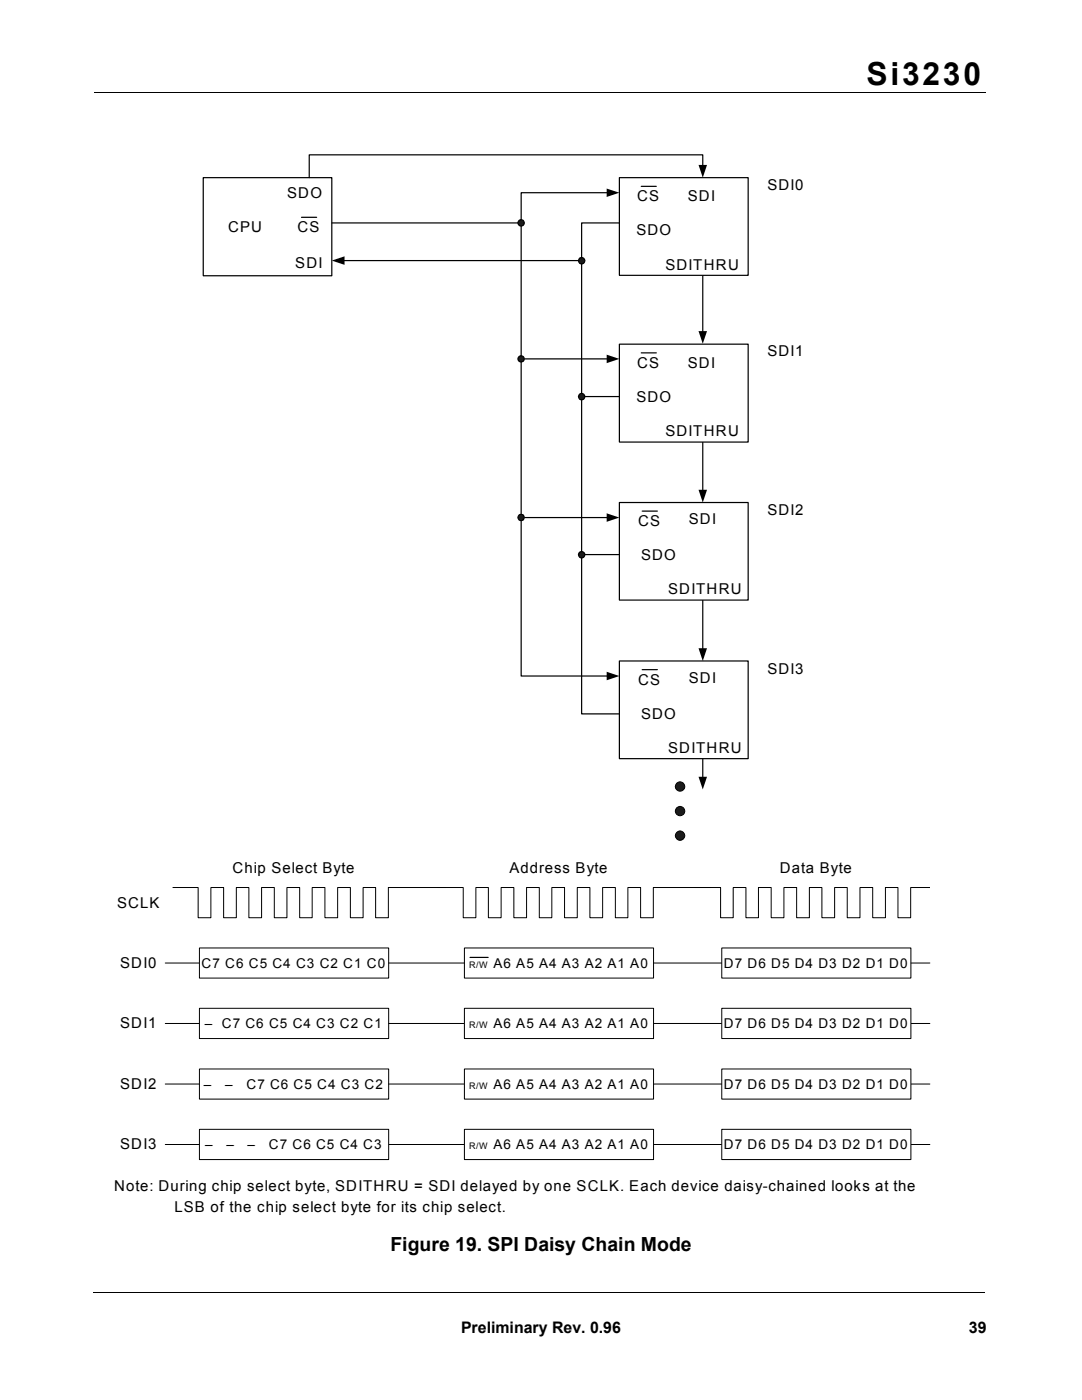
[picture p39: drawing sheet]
<svg xmlns="http://www.w3.org/2000/svg" width="216mm" height="279mm" viewBox="0 0 216 279" stroke-linecap="round" stroke-linejoin="round" font-family="sans-serif">
<defs><g id="words">
<text font-size="6.3" x="172.9" y="16.9">Si3230</text>
<text font-size="3.9" x="77.9" y="249.7">Figure 19. SPI Daisy Chain Mode</text>
<g font-size="3.2">
<text x="92" y="266">Preliminary Rev. 0.96</text>
<text x="193.3" y="266">39</text>
</g>
<g font-size="3">
<text x="57.3" y="39.6">SDO</text>
<text x="127.1" y="40.2">CS</text>
<text x="137.2" y="40.1">SDI</text>
<text x="153.1" y="38">SDI0</text>
<text x="45.5" y="46.3">CPU</text>
<text x="59.4" y="46.4">CS</text>
<text x="127" y="47">SDO</text>
<text x="58.9" y="53.5">SDI</text>
<text x="132.8" y="53.8">SDITHRU</text>
<text x="153.1" y="71.1">SDI1</text>
<text x="127.1" y="73.5">CS</text>
<text x="137.2" y="73.4">SDI</text>
<text x="127" y="80.3">SDO</text>
<text x="132.8" y="87">SDITHRU</text>
<text x="127.3" y="105">CS</text>
<text x="137.5" y="104.7">SDI</text>
<text x="153.1" y="102.8">SDI2</text>
<text x="127.9" y="111.8">SDO</text>
<text x="133.4" y="118.6">SDITHRU</text>
<text x="127.3" y="136.7">CS</text>
<text x="137.5" y="136.3">SDI</text>
<text x="153.1" y="134.5">SDI3</text>
<text x="127.9" y="143.4">SDO</text>
<text x="133.4" y="150.2">SDITHRU</text>
<text x="46.4" y="174.3">Chip Select Byte</text>
<text x="101.6" y="174.3">Address Byte</text>
<text x="155.6" y="174.3">Data Byte</text>
<text x="23.3" y="181.1">SCLK</text>
<text x="24" y="193.2">SDI0</text>
<text x="24" y="205.3">SDI1</text>
<text x="24" y="217.4">SDI2</text>
<text x="24" y="229.4">SDI3</text>
<text x="22.8" y="237.8">Note: During chip select byte, SDITHRU = SDI delayed by one SCLK. Each device daisy-chained looks at the</text>
<text x="34.8" y="241.8">LSB of the chip select byte for its chip select.</text>
</g>
<g font-size="2.7">
<text x="40.2" y="193.1">C7 C6 C5 C4 C3 C2 C1 C0</text>
<text x="98.5" y="193.1">A6 A5 A4 A3 A2 A1 A0</text>
<text x="144.5" y="193.1">D7 D6 D5 D4 D3 D2 D1 D0</text>
<text x="40.9" y="205.2">– C7 C6 C5 C4 C3 C2 C1</text>
<text x="98.5" y="205.2">A6 A5 A4 A3 A2 A1 A0</text>
<text x="144.5" y="205.2">D7 D6 D5 D4 D3 D2 D1 D0</text>
<text x="40.7" y="217.2">–</text>
<text x="44.9" y="217.2">–</text>
<text x="49.2" y="217.2">C7 C6 C5 C4 C3 C2</text>
<text x="98.5" y="217.2">A6 A5 A4 A3 A2 A1 A0</text>
<text x="144.5" y="217.2">D7 D6 D5 D4 D3 D2 D1 D0</text>
<text x="41" y="229.3">–</text>
<text x="45.2" y="229.3">–</text>
<text x="49.4" y="229.3">–</text>
<text x="53.6" y="229.3">C7 C6 C5 C4 C3</text>
<text x="98.5" y="229.3">A6 A5 A4 A3 A2 A1 A0</text>
<text x="144.5" y="229.3">D7 D6 D5 D4 D3 D2 D1 D0</text>
</g>
<g font-size="1.8">
<text x="93.6" y="193.1">R/W</text>
<text x="93.6" y="205.2">R/W</text>
<text x="93.6" y="217.2">R/W</text>
<text x="93.6" y="229.3">R/W</text>
</g>
</g></defs>
<path d="M18.8 18.4h177.8M18.6 257.9h177.8" fill="none" stroke="#000" stroke-width=".2"/>
<g fill="#fff">
<path d="M19.1 259.4h38.1v14.5h-38.1z"/>
<path d="M21.8 27.9h172.3v217.8h-172.3z"/>
</g>
<path d="M40.6 35.5h25.6v19.5h-25.6z" fill="#fff" stroke="#000" stroke-width=".24"/>
<path d="M60.2 43.4h3" fill="none" stroke="#000" stroke-width=".24"/>
<path d="M123.6 100.3h25.7v19.5h-25.7z" fill="#fff" stroke="#000" stroke-width=".24"/>
<path d="M128.1 102h3.1" fill="none" stroke="#000" stroke-width=".24"/>
<path d="M127.4 108.5h8.3v4.5h-8.3z" fill="#fff"/>
<path d="M123.6 131.9h25.7v19.5h-25.7z" fill="#fff" stroke="#000" stroke-width=".24"/>
<path d="M128.1 133.6h3.1" fill="none" stroke="#000" stroke-width=".24"/>
<path d="M127.4 140.1h8.3v4.6h-8.3z" fill="#fff"/>
<path d="M121.3 38.5h-17.3v96.4h17.3M140.2 33.1v-2.2h-78.5v4.6M140.2 55v11.3M104.8 71.6h16.5M140.2 88.2v9.7M104.8 103.3h16.5M140.2 119.8v9.8M140.2 151.5v3.7" fill="none" stroke="#000" stroke-width=".24"/>
<path d="M121.1 37.6l2.5 .9-2.5 .8zM139.4 32.9h1.7l-.9 2.6zM121.1 70.8l2.5 .8-2.5 .9zM139.4 66.1h1.7l-.9 2.5zM139.4 97.7h1.7l-.9 2.6zM121.1 102.4l2.5 .9-2.5 .8zM121.1 134.1l2.5 .8-2.5 .9zM139.4 129.4h1.7l-.9 2.5zM139.4 155h1.7l-.9 2.5z" fill="#000"/>
<circle cx="104" cy="44.5" r=".64" fill="#1a1a1a" stroke="#000" stroke-width=".24"/>
<path d="M66.2 44.5h37.1M123.6 44.5h-7.5v98h7.5" fill="none" stroke="#000" stroke-width=".24"/>
<circle cx="116.1" cy="79.2" r=".64" fill="#1a1a1a" stroke="#000" stroke-width=".24"/>
<path d="M116.7 79.1h6.9" fill="none" stroke="#000" stroke-width=".24"/>
<circle cx="116.1" cy="110.7" r=".64" fill="#1a1a1a" stroke="#000" stroke-width=".24"/>
<path d="M116.7 110.7h6.9" fill="none" stroke="#000" stroke-width=".24"/>
<circle cx="116.1" cy="52" r=".64" fill="#1a1a1a" stroke="#000" stroke-width=".24"/>
<path d="M68.5 52h46.9" fill="none" stroke="#000" stroke-width=".24"/>
<path d="M66.2 52l2.5-.8v1.7z" fill="#000"/>
<g fill="#1a1a1a" stroke="#000" stroke-width=".24">
<circle cx="104" cy="71.6" r=".64"/>
<circle cx="104" cy="103.3" r=".64"/>
</g>
<g fill="#1a1a1a" stroke="#000" stroke-width=".2">
<circle cx="135.7" cy="157" r=".94"/>
<circle cx="135.7" cy="161.9" r=".94"/>
<circle cx="135.7" cy="166.8" r=".94"/>
</g>
<path d="M34.5 177.1h5v6.1h2.6v-6.1h2.5v6.1h2.6v-6.1h2.5v6.1h2.5v-6.1h2.5v6.1h2.6v-6.1h2.5v6.1h2.5v-6.1h2.5v6.1h2.6v-6.1h2.5v6.1h2.6v-6.1h2.5v6.1h2.5v-6.1h11.4M87.4 177.1h5v6.1h2.6v-6.1h2.5v6.1h2.5v-6.1h2.5v6.1h2.6v-6.1h2.5v6.1h2.5v-6.1h2.5v6.1h2.6v-6.1h2.5v6.1h2.5v-6.1h2.6v6.1h2.5v-6.1h2.5v6.1h2.6v-6.1h11.4M138.7 177.1h5.1v6.1h2.5v-6.1h2.5v6.1h2.5v-6.1h2.6v6.1h2.5v-6.1h2.6v6.1h2.5v-6.1h2.5v6.1h2.5v-6.1h2.6v6.1h2.5v-6.1h2.5v6.1h2.6v-6.1h2.5v6.1h2.5v-6.1h11.4M33 192.2h6.8" fill="none" stroke="#000" stroke-width=".2"/>
<g fill="#fff" stroke="#000" stroke-width=".2">
<path d="M39.8 189.2h37.8v6h-37.8z"/>
<path d="M92.7 189.2h37.7v6h-37.7z"/>
</g>
<path d="M77.6 192.2h15.1M130.4 192.2h13.6M33 204.3h6.8" fill="none" stroke="#000" stroke-width=".2"/>
<path d="M39.8 201.2h37.8v6.1h-37.8z" fill="#fff" stroke="#000" stroke-width=".2"/>
<path d="M33 216.3h6.8M77.6 204.3h15.1M130.4 204.3h13.6" fill="none" stroke="#000" stroke-width=".2"/>
<path d="M39.8 213.3h37.8v6.1h-37.8z" fill="#fff" stroke="#000" stroke-width=".2"/>
<path d="M77.6 216.3h15.1M130.4 216.3h13.6M33 228.4h6.8M77.6 228.4h15.1M130.4 228.4h13.6" fill="none" stroke="#000" stroke-width=".2"/>
<path d="M93.8 191.1h3.6" fill="none" stroke="#000" stroke-width=".24"/>
<g fill="#fff" stroke="#000" stroke-width=".2">
<path d="M92.7 201.2h37.7v6.1h-37.7z"/>
<path d="M92.7 213.3h37.7v6.1h-37.7z"/>
<path d="M92.7 225.4h37.7v6h-37.7z"/>
<path d="M39.8 225.4h37.8v6h-37.8z"/>
</g>
<path d="M185.5 176.8h8.3v.6h-8.3z" fill="#fff"/>
<path d="M123.6 68.7h25.7v19.5h-25.7z" fill="#fff" stroke="#000" stroke-width=".24"/>
<path d="M128 70.4h3" fill="none" stroke="#000" stroke-width=".24"/>
<path d="M126.4 76.9h8.3v3.8h-8.3z" fill="#fff"/>
<path d="M123.6 35.5h25.7v19.4h-25.7z" fill="#fff" stroke="#000" stroke-width=".24"/>
<path d="M128 37.2h3" fill="none" stroke="#000" stroke-width=".24"/>
<path d="M126.4 43.6h8.3v3.8h-8.3z" fill="#fff"/>
<path d="M144 189.2h37.8v6h-37.8z" fill="#fff" stroke="#000" stroke-width=".2"/>
<path d="M181.8 192.2h3.7M181.8 204.3h3.7M181.8 216.3h3.7M181.8 228.4h3.7" fill="none" stroke="#000" stroke-width=".2"/>
<g fill="#fff" stroke="#000" stroke-width=".2">
<path d="M144 201.2h37.8v6.1h-37.8z"/>
<path d="M144 213.3h37.8v6.1h-37.8z"/>
<path d="M144 225.4h37.8v6h-37.8z"/>
</g>
<use href="#words"/>
</svg>
